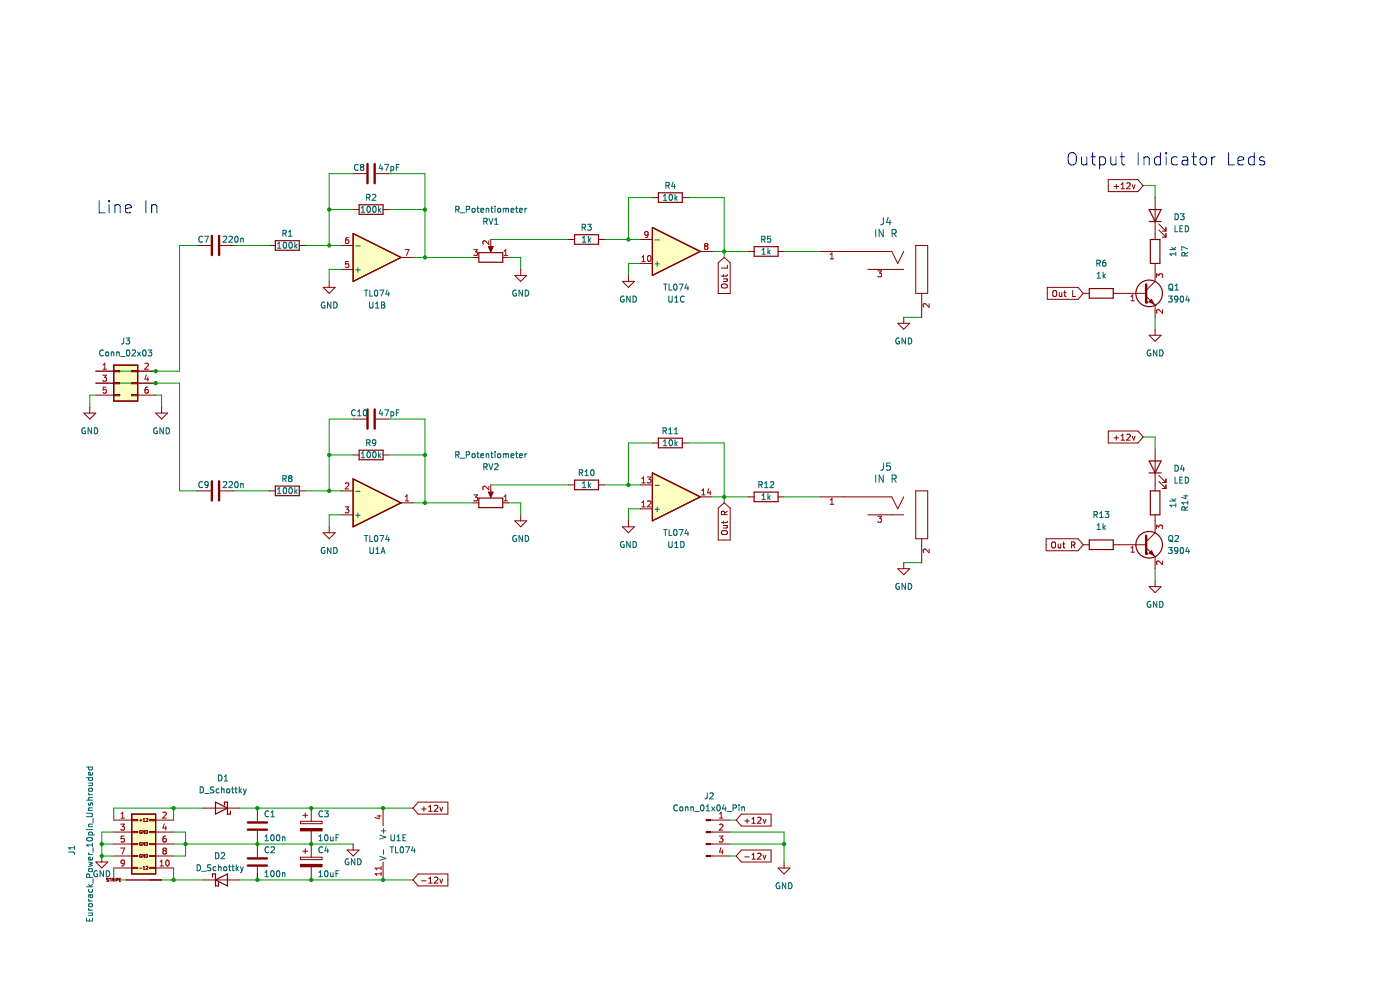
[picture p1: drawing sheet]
<svg xmlns="http://www.w3.org/2000/svg" width="297mm" height="210mm" viewBox="0 0 297 210" stroke-linecap="round" stroke-linejoin="round" font-family="sans-serif">
<path d="M138.4 48.3l10.2 5-10.2 5.1z" fill="#ffffc2"/>
<path d="M138.4 48.3l10.2 5-10.2 5.1z" fill="none" stroke="#840000" stroke-width=".25"/>
<path d="M138.4 100.3l10.2 5.1-10.2 5.1z" fill="#ffffc2"/>
<path d="M138.4 100.3l10.2 5.1-10.2 5.1z" fill="none" stroke="#840000" stroke-width=".25"/>
<path d="M27.9 172.7h5.1v12.7h-5.1z" fill-rule="evenodd" fill="#ffffc2"/>
<path d="M27.9 172.7h5.1v12.7h-5.1z" fill="none" stroke="#840000" stroke-width=".25"/>
<path d="M74.9 101.6l10.2 5.1-10.2 5z" fill="#ffffc2"/>
<path d="M74.9 101.6l10.2 5.1-10.2 5z" fill="none" stroke="#840000" stroke-width=".25"/>
<path d="M24.1 77.5h5.1v7.6h-5.1z" fill-rule="evenodd" fill="#ffffc2"/>
<path d="M24.1 77.5h5.1v7.6h-5.1z" fill="none" stroke="#840000" stroke-width=".25"/>
<path d="M74.9 49.5l10.2 5.1-10.2 5.1z" fill="#ffffc2"/>
<g fill="none" stroke="#840000" stroke-width=".25">
<path d="M74.9 49.5l10.2 5.1-10.2 5.1zM138.4 48.3l10.2 5-10.2 5.1zM139.7 40.9h5v2h-5zM160 52.3h5.1v2.1h-5.1zM139.7 93h5v2h-5zM58.4 103.1h5.1v2h-5.1zM138.4 100.3l10.2 5.1-10.2 5.1zM160 104.4h5.1v2h-5.1zM27.9 172.7h5.1v12.7h-5.1zM45.7 170.2l2.6 1.2-2.6 1.3zM47.6 170.8v-.6h.7v2.5h.6v-.6M45.1 186v-.6h.6v2.5h.6v-.6"/>
<path d="M45.7 186.7l2.6-1.3v2.5z"/>
</g>
<g fill="none" stroke="#009600" stroke-width=".21">
<path d="M74.9 36.8h-5.1v15.3M82.5 36.8h7.7v17.8M242.5 39.4h2.6v2.5M41.9 52.1h-3.8v26.6h-17.8M49.5 52.1h7.6M64.8 52.1h7.6M69.8 44.5h5.1M72.4 57.1h-2.6v2.6M82.5 44.5h7.7M87.6 54.6h12.7M104.1 50.8h16.5M107.9 54.6h2.6v2.5"/>
<path d="M128.2 50.8h7.7M135.9 55.9h-2.6v2.5M138.4 41.9h-5.1v8.9M146 41.9h7.6v12.7M151.1 53.3h7.6M166.3 53.3h7.6M191.7 67.3h3.8M245.1 67.3v2.5M20.3 81.3h17.8v22.8h3.8M20.3 83.8h-1.3v2.6M33 83.8h1.3v2.6M69.8 96.5h5.1"/>
<path d="M74.9 88.9h-5.1v15.2M82.5 88.9h7.7v17.8M82.5 96.5h7.7M138.4 94h-5.1v8.9M146 94h7.6v12.7M242.5 92.7h2.6v2.5M49.5 104.1h7.6M64.8 104.1h7.6M72.4 109.2h-2.6v2.5M87.6 106.7h12.7M104.1 102.9h16.5M107.9 106.7h2.6v2.5"/>
<path d="M128.2 102.9h7.7M135.9 107.9h-2.6v2.6M151.1 105.4h7.6M166.3 105.4h7.6M191.7 119.4h3.8M245.1 120.6v2.6M21.6 179h2.5M24.1 176.5h-2.5v5.1h2.5M36.8 176.5h2.6v5.1h-2.6M36.8 171.4v2.6M36.8 179h38.1M43.2 171.4h-19.1v2.6"/>
<path d="M50.8 171.4h36.8M154.9 176.5h11.4v6.3M154.9 179h11.4M154.9 174h1.3M24.1 184.1v2.6h19.1M36.8 184.1v2.6M50.8 186.7h36.8M54.6 185.4v1.3M154.9 181.6h1.3"/>
</g>
<g fill="none" stroke="#0000c2" stroke-width=".21">
<path d="M226.7 32.8a.87 .87 0 0 1 1-.4 .87 .87 0 0 1 .6 .9v.8a.87 .87 0 0 1-.8 .9 .87 .87 0 0 1-.9-.9zM229.4 33.3l.2 1.6a.71 .71 0 0 0 1-.2M230.6 33.3v1.7M231.4 33.3h1M231.8 32.4v2.2l.1 .3 .5 .1M233.3 33.4l.7-.1 .5 .5v.7l-.2 .4-.3 .1-.7-.1M233.3 33.3v2.6M235.6 33.3l.2 1.6a.71 .71 0 0 0 1-.2M236.8 33.3v1.7M237.6 33.3h1M238 32.4v2.2l.1 .3 .5 .1M241.5 32.4v2.6"/>
<path d="M242.7 33.5a.65 .65 0 0 1 1.1 .1v1.4M242.7 33.3v1.7M246.2 33.4l-.8-.1-.5 .5v.7l.3 .4 .2 .1 .8-.1M246.2 32.4v2.6M247.4 32.4v.2M247.4 33.3v1.7M247.4 32.4l-.1 .1 .1 .1M247.4 32.4l.1 .1-.1 .1M249.7 33.4l-.7-.1-.5 .5v.7l.3 .4 .2 .1 .7-.1M250.9 33.4l.2-.1 .8 .1 .1 1.6M252 33.9l-.9 .1a.51 .51 0 0 0-.4 .5 .51 .51 0 0 0 .4 .5l.9-.1M252.8 33.3h1"/>
<path d="M253.2 32.4v2.2l.1 .3 .5 .1M254.7 33.5a.71 .71 0 0 1 .7-.3 .71 .71 0 0 1 .5 .6v.7a.71 .71 0 0 1-.6 .5 .71 .71 0 0 1-.7-.5zM257.1 33.3v1.7M257.8 33.3a.66 .66 0 0 0-.7 .5M260.6 32.4v2.6h1.3M262.6 34.1l1.3-.2-.2-.5-.7-.1-.4 .3 .1 1.3 .3 .1 .7-.1M266.1 33.4l-.8-.1-.5 .5v.7l.3 .4 .2 .1 .8-.1M266.1 32.4v2.6M268.2 33.4l-.6-.1-.4 .3 .1 .4 .9 .2 .1 .3-.1 .4-.3 .1-.7-.1M21 42.5v2.6h1.3M23.1 42.5v.3M23.1 43.4v1.7"/>
<path d="M23.1 42.5l-.1 .2 .1 .1M23.1 42.5l.2 .2-.2 .1M24.4 43.4v1.7M24.4 43.7a.65 .65 0 0 1 1.1 .1v1.3M26.6 44.3l1.2-.3-.1-.5-.7-.1-.4 .4 .1 1.2 .3 .1 .7-.1M30.9 42.5v2.6M32.2 43.7a.65 .65 0 0 1 1.1 .1v1.3M32.2 43.4v1.7"/>
</g>
<g fill="none" stroke="#840000" stroke-width=".21">
<path d="M235.1 38.1h6.3l1.1 1.3-1.1 1.2h-6.3zM236.3 39.6h1M236.8 39.1v.9M237.8 39.1l.4-.3v1.2M239 38.9l.5-.1 .3 .3-.8 .9h.8M240.2 39.2l.3 .8 .3-.8M132.1 59.7h2.5l-1.3 1.3zM133.3 58.4v1.3M135.9 55.9h2.5M135.9 50.8h2.5M138.4 41.9h1.3M144.7 41.9h1.3"/>
<path d="M148.6 53.3h2.5M152.4 55.7l1.2-1.1 1.3 1.1v6.6h-2.5zM153.5 59.2h.8M153.5 58.3v.4M154.2 59.2v.4l-.7 .1M154.3 56.3v.6h-1.3M154.3 58.3l-.2 .3h-1.1M158.7 53.3h1.3M165.1 53.3h1.2M237.8 40h.8M153.1 60.4l.8-.1a.42 .42 0 0 1 .4 .4 .42 .42 0 0 1-.4 .4h-.4a.42 .42 0 0 1-.4-.2 .42 .42 0 0 1 0-.5zM222.2 61h6.5l1.1 1.2-1.1 1.3h-6.5z"/>
<path d="M223.4 61.8l.2-.2a.43 .43 0 0 1 .6 .5v.4a.42 .42 0 0 1-.4 .4 .42 .42 0 0 1-.5-.4zM224.7 62.1l.1 .7h.5M225.3 62.1v.8M225.7 62.1h.5M225.9 61.6v1.1l.3 .2M227.6 61.6v1.3h.6M138.4 94h1.3M144.7 94h1.3M235.1 91.4h6.3l1.1 1.3-1.1 1.3h-6.3zM236.3 92.9h1M236.8 92.4v1M237.8 93.4h.8"/>
<path d="M237.8 92.5l.4-.4v1.3M239 92.2l.5-.1 .3 .4-.8 .9h.8M240.2 92.5l.3 .9 .3-.9M41.9 104.1h2.8M46.7 104.1h2.8M57.1 104.1h1.3M63.5 104.1h1.3M104.1 104.1v1M109.2 110.5h2.5l-1.2 1.2zM110.5 109.2v1.3M132.1 111.7h2.5l-1.3 1.3zM133.3 110.5v1.2"/>
<path d="M135.9 107.9h2.5M135.9 102.9h2.5M148.6 105.4h2.5M152.4 107.8l1.2-1.1 1.3 1.1v6.8h-2.5zM153.1 112.7l.8-.2a.42 .42 0 0 1 .4 .5 .42 .42 0 0 1-.4 .4h-.4a.42 .42 0 0 1-.4-.2 .42 .42 0 0 1 0-.5zM153.5 110.6v.4M153.5 111.5h.8M153.7 109.2l-.1-.6-.4-.1-.2 .7h1.3M154.2 111.5v.4l-.7 .1M154.3 110.6l-.2 .3h-1.1M154.3 108.4l-.6 .5M158.7 105.4h1.3"/>
<path d="M165.1 105.4h1.2M221.9 114.3h6.8l1.1 1.3-1.1 1.2h-6.8zM223.1 115.1l.3-.1a.43 .43 0 0 1 .5 .4v.4a.42 .42 0 0 1-.4 .4 .42 .42 0 0 1-.4-.4zM224.5 115.4v.8l.5-.1M225 115.4v.8M225.4 115.4h.5M225.6 115v1l.3 .2M227.3 115.6h.6l.1-.5-.7-.1v1.2M227.6 115.6l.4 .6M24.1 179h3.8M24.1 176.5h3.8M24.1 174h3.8"/>
<path d="M27.9 173.8h1.3v.3h-1.3zM27.9 176.4h1.3v.2h-1.3zM27.9 178.9h1.3v.3h-1.3zM29.6 174h.5M29.9 173.8v.4M30 176.2a.29 .29 0 0 0-.4 .3 .29 .29 0 0 0 .4 .2l-.1-.2M30 178.7a.29 .29 0 0 0-.4 .3 .29 .29 0 0 0 .4 .3l-.1-.2M30.4 174.2h.3M30.4 173.8l.2-.2v.6M30.7 176.2v.6l-.4-.6v.6M30.7 178.7v.6l-.4-.6v.6M31 176.2a.32 .32 0 0 1 .3 .3 .32 .32 0 0 1-.3 .3z"/>
<path d="M31 178.7a.32 .32 0 0 1 .3 .3 .32 .32 0 0 1-.3 .3zM31 173.7l.2-.1 .2 .2-.4 .4h.4M31.7 178.9h1.3v.3h-1.3zM31.7 176.4h1.3v.2h-1.3zM31.7 173.8h1.3v.3h-1.3zM33 179h3.8M33 176.5h3.8M33 174h3.8M43.2 171.4h7.6M88.7 170.2h6.3v2.5h-6.3l-1.1-1.3zM89.4 171.6h1M89.9 171.1v1"/>
<path d="M91 172.1h.7M91 171.2l.3-.4v1.3M92.2 170.9l.4-.1 .3 .4-.8 .9h.8M93.3 171.2l.3 .9 .3-.9M157.3 172.7h6.3v2.5h-6.3l-1.1-1.2zM158 174.1h1M158.5 173.7v.9M159.5 173.7l.4-.3v1.2M159.5 174.6h.7M160.7 173.5l.5-.1 .3 .3-.8 .9h.8M161.9 173.8l.3 .8 .3-.8M20.3 182.8h2.6l-1.3 1.3z"/>
<path d="M21.6 181.6v1.2M23 186.3l-.3 .1v.1l.3 .3-.4 .1M23.2 186.3h.3M23.4 186.3v.6M23.8 186.6h.3v-.2l-.3-.1v.6M23.9 186.6l.2 .3M24.1 184.1h3.8M24.1 181.6h3.8M24.4 186.3v.6M24.7 186.6h.3v-.2l-.3-.1v.6M25.3 186.6h.2M25.6 186.3h-.3v.6h.3"/>
<path d="M26.7 186.7h7.6M27.9 181.5h1.3v.2h-1.3zM27.9 184h1.3v.2h-1.3zM29.6 184.2h.5M30 181.3a.29 .29 0 0 0-.4 .3 .29 .29 0 0 0 .4 .2l-.1-.2M30.4 183.9l.2-.1v.6M30.4 184.4h.3M30.7 181.2v.7l-.4-.7v.7M31 181.2a.32 .32 0 0 1 .3 .3 .32 .32 0 0 1-.3 .4zM31 183.8h.2l.2 .1-.4 .5h.4M31.7 184h1.3v.2h-1.3zM31.7 181.5h1.3v.2h-1.3z"/>
<path d="M33 184.1h3.8M33 181.6h3.8M43.2 186.7h7.6M88.7 185.4h6.3v2.5h-6.3l-1.1-1.2zM89.4 186.8h1M91 186.4l.3-.3v1.2M91 187.3h.7M92.2 186.2l.4-.1 .3 .3-.8 .9h.8M93.3 186.5l.3 .8 .3-.8M157.3 180.3h6.3v2.5h-6.3l-1.1-1.2zM158 181.8h1M159.5 182.2h.7"/>
<path d="M159.5 181.3l.4-.3v1.2M160.7 181.1l.5-.1 .3 .3-.8 .9h.8M161.9 181.4l.3 .8 .3-.8"/>
</g>
<g fill="none" stroke="#006464" stroke-width=".21">
<path d="M141.3 39.3h.6v-.5l-.6-.1v1.3M141.6 39.3l.4 .7M142.8 38.6l-.3 .9h.8M143.1 39.1v.9M138.9 56h1M138.9 50.9h1M139.4 55.5v1M140.7 42.5h.8M140.7 41.6l.4-.4v1.3M142.1 41.3l.1-.1a.68 .68 0 0 1 .5 .7 .68 .68 0 0 1-.5 .6l-.3-.5zM143.2 41.2v1.3M143.3 42l.4 .5"/>
<path d="M143.7 41.6l-.5 .5M161.6 50.8l.6-.1 .1-.5-.7-.1v1.3M161.6 53l.4-.3v1.2M161.6 53.9h.8M161.9 50.8l.4 .6M162.9 52.7v1.2M163 53.4l.4 .5M163.4 53.1l-.5 .5M163.5 50.1h-.6l-.1 .6h.6l.1 .6-.2 .1-.5-.1M132.4 62.9a.58 .58 0 0 0-.8 .6 .58 .58 0 0 0 .8 .5v-.5h-.2M133.7 62.8v1.3l-.7-1.3v1.3M134.3 62.8a.64 .64 0 0 1 .7 .6 .64 .64 0 0 1-.7 .7z"/>
<path d="M140.8 60.3h.7M141.2 60.3v1.2M141.9 62.8v1l.2 .3 .4-.1 .1-.2v-1M141.9 60.3v1.2h.6M143 60.4l.2-.1a.68 .68 0 0 1 .4 .6 .68 .68 0 0 1-.4 .6l-.3-.4zM143.1 64.1h.8M143.1 63.2l.4-.4v1.3M144.1 60.3h.8l-.5 1.2M145.1 62.9a.56 .56 0 0 0-.8 .5 .56 .56 0 0 0 .8 .6M145.6 60.2l-.3 .9h.8M145.9 60.7v.8M140.7 91.4l.6-.1v-.4l-.6-.2v1.3"/>
<path d="M140.7 93.6l.4-.3v1.2M140.7 94.5h.8M141 91.4l.4 .6M141.9 92h.7M141.9 91.1l.3-.4v1.3M142.1 93.4l.1-.1a.68 .68 0 0 1 .5 .6 .68 .68 0 0 1-.5 .6l-.3-.4zM143.1 92h.7M143.1 91.1l.3-.4v1.3M143.2 93.3v1.2M143.3 94.1l.4 .4M143.7 93.7l-.5 .5M43 102.3a.56 .56 0 0 0-.8 .5 .56 .56 0 0 0 .8 .5"/>
<path d="M44.2 102.7l-.3 .3-.3-.1-.1-.6 .4-.1 .3 .2-.1 .7-.2 .3h-.3M47.4 102.3l.5-.1 .2 .3-.8 .9h.8M48.6 102.3l.5-.1 .2 .3-.8 .9h.8M50 102.2h.1a.68 .68 0 0 1 .4 .6 .68 .68 0 0 1-.4 .6 .84 .84 0 0 1-.1-1.2zM51.1 102.6v.8M51.1 102.7h.4l.1 .7M58.9 104.7h.7M58.9 103.8l.3-.4v1.3M60 101.6l.6-.1 .1-.5-.7-.1v1.3M60.2 103.6l.2-.2a.68 .68 0 0 1 .4 .7 .68 .68 0 0 1-.4 .6l-.3-.5zM60.3 101.6l.4 .6M61.4 103.6l.2-.2a.68 .68 0 0 1 .4 .7 .68 .68 0 0 1-.4 .6l-.3-.5z"/>
<path d="M61.5 101.4l-.3 .3 .1 .3 .2 .2 .3-.1 .1-.2v-.2l-.2-.3M61.5 101.4l-.3-.2 .3-.3h.2l.2 .2-.2 .3M61.5 101.4h.2M62.6 103.4v1.3M62.7 104.2l.3 .5M63 103.9l-.4 .4M109.5 113.7a.58 .58 0 0 0-.7 .5 .58 .58 0 0 0 .8 .5v-.4h-.3M110.8 113.6v1.3l-.7-1.3v1.3M111.4 113.6a.64 .64 0 0 1 .8 .6 .64 .64 0 0 1-.8 .7zM132.4 114.9a.58 .58 0 0 0-.8 .6 .58 .58 0 0 0 .8 .5v-.4h-.2M133.7 114.9v1.2l-.7-1.2v1.2M134.3 114.9a.64 .64 0 0 1 .7 .6 .64 .64 0 0 1-.7 .6z"/>
<path d="M138.9 108h1M138.9 103h1M139.4 107.5v1M140.8 112.3h.7M141.2 112.3v1.3M141.9 114.9v1l.2 .2h.4l.1-.2v-1M141.9 112.3v1.3h.6M143.1 112.4l.1-.1a.68 .68 0 0 1 .4 .7 .68 .68 0 0 1-.4 .6 .84 .84 0 0 1-.1-1.2zM143.1 115.2l.4-.3v1.2M143.1 116.1h.8M144.1 112.3h.8l-.5 1.3M144.4 114.9a.64 .64 0 0 1 .7 .6 .64 .64 0 0 1-.7 .6z"/>
<path d="M145.6 112.3l-.3 .9h.8M145.9 112.7v.9M161 102.8h.6v-.5l-.6-.1v1.2M161.3 102.8l.4 .6M161.6 105.1l.4-.4v1.3M161.6 106h.8M162.2 103.4h.7M162.2 102.5l.4-.3v1.2M162.9 104.7v1.3M163 105.5l.4 .5M163.4 105.1l-.5 .5M163.4 102.3l.5-.1 .2 .3-.8 .9h.8"/>
<path d="M15.8 179.8h-1.2l.3 .4M15.8 179.5v.7M18.4 172.5h1l.2 .3v.3l-.2 .1h-1M18.4 176h.1M18.4 169.7h1.2M18.4 165h1.2M18.4 162.7h1.2M18.5 177.8a.61 .61 0 0 1 .7-.2 .61 .61 0 0 1 .4 .6 .75 .75 0 0 1-1.2-.2zM18.8 168.2l.2 .4M18.8 177.1h1.3M18.8 176h.8M18.8 175.4h.8"/>
<path d="M18.8 171.9h.8M18.8 168.6h.8M18.8 166.1h.8M18.8 165v.3l.2 .3 .6-.2v-.4M18.8 162.7v.4l.2 .2 .6-.1v-.5M18.8 170.3v.3l.2 .2h.1l.2-.5h.3v.5M18.8 177.1v-.4l.2-.2 .6 .1v.5M18.9 167.2h.6l.1 .5-.7 .1-.1-.2zM19.5 166.1l.1 .5h-.8M19.6 163.9v.3l-.2 .2-.6-.1v-.4l.3-.1 .1 .6M19.6 174.8l-.8 .1 .1 .5M19.6 178.9v.7"/>
<path d="M19.6 169.2h-.8l.1 .5M19.6 171.4h-.8l.1 .5M19.6 179.2h-1.2l.3 .4M19.8 173.5v1M19.8 179.8v1M42.5 166.9a.64 .64 0 0 1 .7 .7 .64 .64 0 0 1-.7 .6zM43.4 168.3h1M45.4 167h-.7v.4l.5 .2 .2 .3-.3 .3-.5-.1M46.4 164.4a.64 .64 0 0 1 .7 .6 .64 .64 0 0 1-.7 .7zM46.5 167.4l-.4-.1-.3 .3 .2 .5h.5M47 167.5l.5-.1v.8M47 166.9v1.3"/>
<path d="M47.6 165.7h.7M47.6 164.7l.3-.3v1.3M48.1 167.5l.2-.2 .4 .2-.1 .6h-.5zM49.1 167.3h.5M49.3 166.9v1.1l.3 .2M49.8 167.3h.5M50 166.9v1.1l.3 .2M50.7 166.9v1.3M50.9 167.7l.3 .5M51.2 167.3l-.5 .5M51.7 167.3l.3 .9M52 168.2l-.3 .4"/>
<path d="M52.3 167.3l-.3 .9M14.6 180.7l1 .1 .2 .4M18.4 194.8v.6h1.2v-.6M18.4 188.1h1.2M18.8 193.7h.8M18.8 193.1h.8M18.8 192.7l.2 .4M18.8 180.9l.2 .4M18.8 190.8l.2 .3M18.8 191.1h.8M18.8 187.6l.5 .5M18.8 182.8l.8 .3-.6 .2 .6 .3-.8 .2"/>
<path d="M18.8 181.3h.8M18.8 184.4l.6-.2 .2 .5-.2 .2h-.4l-.2-.2zM18.8 188.7v.3l.2 .3 .6-.2v-.4M18.9 191.7h.6l.1 .5-.7 .1-.1-.2zM19 194.9v.5M19 186.1v-.6l-.5-.1-.1 .7h1.2M19.1 189.8l.2 .6 .3-.2v-.4M19.5 193.7l.1 .5h-.8M19.6 181.9v.3l-.2 .2h-.6v-.5l.3-.1 .1 .6M19.6 189.8l-.8 .1v.4M19.6 187.6l-.5 .4M19.8 186.4v1"/>
<path d="M20.6 184.8a.58 .58 0 0 0-.7 .5 .58 .58 0 0 0 .8 .5v-.4h-.3M22 184.7v1.3l-.8-1.3v1.3M22.6 184.7a.64 .64 0 0 1 .7 .6 .64 .64 0 0 1-.7 .7zM41.8 183.4a.64 .64 0 0 1 .8 .7 .64 .64 0 0 1-.8 .6zM42.8 184.8h1M44.7 183.5h-.6v.4l.5 .3 .1 .3-.2 .2-.5-.1M45.7 180.9a.64 .64 0 0 1 .8 .6 .64 .64 0 0 1-.8 .7zM45.8 183.9h-.3l-.3 .2 .1 .5h.5M46.4 183.4v1.3M46.4 184l.4-.1 .1 .8M46.9 181l.5-.1 .3 .4-.8 .9h.8M47.5 184l.2-.1 .4 .1-.1 .6h-.5z"/>
<path d="M48.5 183.9h.5M48.7 183.4v1.1l.3 .2M49.2 183.9h.5M49.4 183.4v1.1l.3 .2M50.1 183.4v1.3M50.2 184.2l.4 .5M50.6 183.9l-.5 .4M51 183.9l.3 .8M51.3 184.7l-.3 .4M51.6 183.9l-.3 .8"/>
</g>
<g fill="none" stroke="#a90000" stroke-width=".21">
<path d="M136.2 55.5h.7M136.2 54.6l.3-.4v1.3M137.5 49.7l-.2 .2-.4-.1-.1-.6 .5-.1 .2 .3-.1 .7-.1 .2-.4 .1M137.6 54.3l.1-.1a.68 .68 0 0 1 .4 .6 .68 .68 0 0 1-.4 .7 .84 .84 0 0 1-.1-1.2zM149.7 52.2l-.2-.2 .2-.3h.2l.3 .2-.3 .3M149.7 52.2l-.2 .2v.4l.2 .1h.4l.1-.2v-.3l-.3-.2M149.7 52.2h.2M136.2 101.5l.3-.3v1.2M136.2 106.6l.3-.4v1.3M136.2 107.5h.7M136.2 102.4h.7M137.3 101.2h.8l-.4 .5 .3 .1v.5l-.1 .1-.6-.1"/>
<path d="M137.4 106.4l.5-.2 .2 .4-.8 .9h.8M148.9 105h.7M148.9 104.1l.3-.4v1.3M150.4 103.7l-.3 .9h.8M150.7 104.1v.9M25.6 174.8h.8l-.4 .5 .3 .1v.6l-.1 .1-.6-.1M25.6 179.9h.9l-.6 1.3M25.7 173.5h.7M25.7 172.6l.3-.3v1.2M26.3 177.4h-.6v.6l.6-.1v.6l-.1 .1-.5-.1M34.6 172.4l.4-.1 .3 .3-.8 .9h.8M34.9 174.8l-.3 .9h.7"/>
<path d="M35.2 175.2v.9M35.2 177.4h-.4l-.2 .3v.7l.2 .2 .4-.1v-.6l-.4-.1-.2 .3M26.4 183l-.2 .2h-.4l-.1-.6 .5-.2 .2 .3-.1 .7-.1 .2-.4 .1M34 183.7h.7M34 182.8l.3-.4v1.3M34.8 180.4l-.2-.2 .2-.3h.2l.3 .2-.3 .3M34.8 180.4l-.2 .3v.3l.2 .2 .4-.1 .1-.2v-.2l-.3-.3M34.8 180.4h.2M35.3 182.6l.2-.2a.68 .68 0 0 1 .4 .7 .68 .68 0 0 1-.4 .6l-.3-.5z"/>
</g>
<path d="M45 102.1v4.1M46.5 102.1v4.1" fill="none" stroke="#840000" stroke-width=".51"/>
<path d="M103.6 104.4h1l-.5 1.1z" fill="#840000"/>
<g fill="none" stroke="#840000" stroke-width=".21">
<path d="M74.9 36.8h2.8M79.7 36.8h2.8M41.9 52.1h2.8M46.7 52.1h2.8M57.1 52.1h1.3M63.5 52.1h1.3M74.9 44.5h1.3M81.3 44.5h1.2M104.1 52.1v1M109.2 58.4h2.5l-1.2 1.3zM110.5 57.1v1.3M120.6 50.8h1.3"/>
<path d="M127 50.8h1.2M20.3 78.7h3.8M24.1 78.6h1.3v.3h-1.3zM27.9 78.6h1.3v.3h-1.3zM29.2 78.7h3.8M17.8 87.6h2.5l-1.3 1.3zM19 86.4v1.2M20.3 81.3h3.8M20.3 83.8h3.8M24.1 81.1h1.3v.3h-1.3zM24.1 83.7h1.3v.2h-1.3zM27.9 83.7h1.3v.2h-1.3z"/>
<path d="M27.9 81.1h1.3v.3h-1.3zM29.2 81.3h3.8M29.2 83.8h3.8M33 87.6h2.6l-1.3 1.3zM34.3 86.4v1.2M68.6 113h2.5l-1.3 1.3zM69.8 111.7v1.3M72.4 104.1h2.5M72.4 109.2h2.5M85.1 106.7h2.5M100.3 106.7h1.3M103.6 104.4h1l-.5 1.1z"/>
<path d="M104.1 102.9v1.2M106.7 106.7h1.2"/>
</g>
<path d="M58.4 51.1h5.1v2h-5.1zM76.2 43.4h5.1v2.1h-5.1zM121.9 49.8h5.1v2h-5.1zM24.1 77.5h5.1v7.6h-5.1zM74.9 101.6l10.2 5.1-10.2 5zM101.6 105.7h5.1v2h-5.1z" fill="none" stroke="#840000" stroke-width=".25"/>
<g fill="none" stroke="#a90000" stroke-width=".21">
<path d="M21.8 79.6h.8l-.4 .5 .3 .1v.5l-.2 .2-.5-.2M21.9 78.3h.7M21.9 77.4l.3-.4v1.3M30.7 77.2l.5-.2 .3 .4-.8 .9h.8M31.1 79.5l-.4 .9h.8M22.5 82.1h-.6v.6h.6v.6l-.2 .1-.4-.1M31.4 82.1l-.4 .1-.2 .2-.1 .8 .3 .2 .4-.1v-.6l-.4-.1-.3 .3M31.4 80v.9M73.2 107.5h.8l-.4 .5 .3 .1v.6l-.1 .1-.6-.1M73.3 102.6l.5-.2 .2 .4-.8 .9h.8M86 106.2h.7M86 105.3l.3-.3v1.2"/>
<path d="M100.5 105h.8l-.4 .5 .3 .1v.5l-.1 .1-.6-.1M103.7 103.1v.8l-.9-.8-.4 .3 .2 .5M106.9 106.2h.8M106.9 105.3l.4-.3v1.2"/>
</g>
<g fill="none" stroke="#006464" stroke-width=".21">
<path d="M76 35a.56 .56 0 0 0-.8 .5 .56 .56 0 0 0 .8 .5M76.7 35.4l-.2 .3v.3l.2 .1h.4l.1-.2v-.2l-.3-.3M76.7 35.4l-.2-.2 .2-.3h.2l.3 .2-.3 .3M76.7 35.4h.2M80.7 34.8l-.3 .9h.8M81.1 35.3v.8M81.6 34.9h.8l-.5 1.2M82.9 35.4l.4-.1 .2 .2-.1 .6h-.5M82.9 35.3v1.3M84.1 35.5h.4M84.7 34.9h-.6v1.2M43 50.2a.56 .56 0 0 0-.8 .5 .56 .56 0 0 0 .8 .6"/>
<path d="M43.4 50.1h.8l-.5 1.3M47.4 50.2l.5-.1 .2 .4-.8 .9h.8M48.6 50.2l.5-.1 .2 .4-.8 .9h.8M49.9 50.2l.2-.1a.68 .68 0 0 1 .4 .6 .68 .68 0 0 1-.4 .7l-.3-.5zM51.1 50.5v.9M51.1 50.7l.4-.1 .1 .8M58.9 52.7h.7M58.9 51.7l.3-.3v1.3M60 49.5l.6-.1 .1-.4-.7-.2v1.3M60.2 51.5l.2-.1a.68 .68 0 0 1 .4 .6 .68 .68 0 0 1-.4 .7l-.3-.5zM60.3 49.5l.4 .6M61.2 50.1h.7"/>
<path d="M61.2 49.2l.4-.4v1.3M61.4 51.5l.2-.1a.68 .68 0 0 1 .4 .6 .68 .68 0 0 1-.4 .7l-.3-.5zM62.6 51.4v1.3M62.7 52.2l.3 .5M63 51.8l-.4 .5M76.6 45h.8M76.6 44.1l.4-.3v1.2M77.8 41.9l.6-.1 .1-.5-.7-.1v1.3M78 43.8h.1a.68 .68 0 0 1 .5 .6 .68 .68 0 0 1-.5 .6 .84 .84 0 0 1-.1-1.2zM78.1 41.9l.4 .6M79 41.3l.5-.1 .2 .4-.8 .9h.8M79.2 43.9l.2-.1a.68 .68 0 0 1 .4 .6 .68 .68 0 0 1-.4 .6l-.3-.5z"/>
<path d="M80.3 43.8v1.2M80.4 44.5l.4 .5M80.8 44.2l-.5 .5M123.5 48.2h.6l.1-.5-.7-.1v1.2M123.6 51.4h.7M123.6 50.5l.3-.4v1.3M123.8 48.2l.4 .6M124.6 47.6h.8l-.4 .5 .4 .1v.5l-.2 .1-.6-.1M124.8 50.1v1.3M124.9 50.9l.4 .5M125.3 50.5l-.5 .5M21.9 74.4a.56 .56 0 0 0-.8 .5 .56 .56 0 0 0 .8 .5"/>
<path d="M22.5 74.8l.1-.1 .4 .1-.1 .6h-.4zM23.6 74.8l.5-.1 .1 .8M23.6 74.7v.8M24.8 74.8l.4-.1 .1 .8M24.8 74.7v.8M25.6 75.6h1M26.2 71.7v1.1l-.4 .2M26.7 71.7h.8l-.4 .5 .4 .1v.5l-.2 .2-.6-.2M26.9 74.4l.2-.2a.68 .68 0 0 1 .5 .7 .68 .68 0 0 1-.5 .6l-.3-.5zM28 74.4l.5-.2 .3 .4-.8 .9h.8M29.2 74.7l.6 .8M29.8 74.7l-.6 .8"/>
<path d="M30.4 74.4l.2-.2a.68 .68 0 0 1 .4 .7 .68 .68 0 0 1-.4 .6l-.3-.5zM31.4 74.2h.8l-.4 .5 .3 .1v.6l-.1 .1-.6-.1M109.5 61.6a.58 .58 0 0 0-.7 .6 .58 .58 0 0 0 .8 .5v-.4h-.3M110.8 61.5v1.3l-.7-1.3v1.3M111.4 61.5a.64 .64 0 0 1 .8 .7 .64 .64 0 0 1-.8 .6zM18.1 90.8a.58 .58 0 0 0-.8 .6 .58 .58 0 0 0 .8 .5v-.4h-.2M19.4 90.7v1.3l-.7-1.3v1.3M20 90.7a.64 .64 0 0 1 .7 .7 .64 .64 0 0 1-.7 .6zM33.3 90.8a.58 .58 0 0 0-.7 .6 .58 .58 0 0 0 .8 .5v-.4h-.3M34.6 90.7v1.3l-.7-1.3v1.3M35.3 90.7a.64 .64 0 0 1 .7 .7 .64 .64 0 0 1-.7 .6zM96.7 96.5l.6-.1v-.5l-.6-.1v1.3"/>
<path d="M97 96.5l.4 .6M97.6 97.2h1M98.9 96.5l.6-.1 .1-.5-.7-.1v1.3M100.2 96.4l.2-.2 .3 .2v.6h-.5zM101.2 96.2h.4M101.3 95.8v1.1l.3 .2M102 96.7l.6-.2-.1-.2-.3-.1-.2 .2 .1 .6h.4M102.6 99h.6l.1-.5-.7-.1v1.2M102.9 99l.5 .6M103.2 96.4l.4-.1 .1 .8M103.2 96.2v.9M103.7 98.4l.4 1.2 .5-1.2"/>
<path d="M104.1 96.2h.5M104.3 95.8v1.1l.3 .2M104.9 98.5l.5-.1 .3 .3-.8 .9h.8M105 95.8v.1M105 96.2v.9M105.6 96.4l.2-.2 .4 .2-.1 .6h-.5zM106.8 96.4l.3-.2 .2 .2M106.8 96.2v.9M107.3 96.4l.2-.2 .3 .1 .1 .8M107.3 96.4v.7M108.4 96.7l.6-.2v-.2l-.4-.1-.2 .2 .1 .6h.5M109.4 96.2h.5"/>
<path d="M109.6 95.8v1.1l.3 .2M110.2 96.7l.6-.2v-.2l-.4-.1-.2 .2 .1 .6h.5M111.4 96.2v.9M111.7 96.2l-.3 .3M68.9 116.2a.58 .58 0 0 0-.8 .6 .58 .58 0 0 0 .8 .5v-.4h-.2M70.2 116.1v1.3l-.7-1.3v1.3M70.8 116.1a.64 .64 0 0 1 .7 .7 .64 .64 0 0 1-.7 .6zM75.4 104.2h1M75.4 109.3h1M75.9 108.8v1M77.3 113.6h.7M77.7 113.6v1.3"/>
<path d="M78.5 113.6v1.3h.6M78.5 116.1v1.1l.2 .2 .4-.1 .1-.1v-1.1M79.5 113.7l.2-.1a.68 .68 0 0 1 .5 .6 .68 .68 0 0 1-.5 .7l-.3-.5zM79.8 117.4h.7M79.8 116.5l.3-.4v1.3M80.6 113.6h.8l-.5 1.3M80.8 117.4l.5-1.3 .4 1.3M81 117h.6M82.1 113.5l-.3 .9h.8M82.4 114v.9"/>
</g>
<path d="M78 34.8v4.1M79.5 34.8v4.1M45 50v4.1M46.5 50v4.1" fill="none" stroke="#840000" stroke-width=".51"/>
<path d="M103.6 52.3h1l-.5 1.2z" fill="#840000"/>
<g fill="none" stroke="#840000" stroke-width=".21">
<path d="M69.8 59.7v1.3M72.4 57.1h2.5M72.4 52.1h2.5M85.1 54.6h2.5M100.3 54.6h1.3M103.6 52.3h1l-.5 1.2zM104.1 50.8v1.3M106.7 54.6h1.2M68.6 61h2.5l-1.3 1.2zM74.9 88.9h2.8M74.9 96.5h1.3M79.7 88.9h2.8"/>
<path d="M81.3 96.5h1.2M120.6 102.9h1.3M127 102.9h1.2M54.6 171.4v2.8M54.6 176.2v5.6M63.7 174.2h4.6v.5h-4.6zM64.3 172.9h1M64.8 172.4v1.1M81.3 171.4v3.8M54.6 183.9v2.8M81.3 182.8v3.9M165.1 184.1h2.5l-1.3 1.3z"/>
<path d="M166.3 182.8v1.3"/>
</g>
<path d="M74.9 49.5l10.2 5.1-10.2 5.1zM101.6 53.6h5.1v2h-5.1zM76.2 95.5h5.1v2h-5.1zM121.9 101.8h5.1v2.1h-5.1z" fill="none" stroke="#840000" stroke-width=".25"/>
<g fill="none" stroke="#a90000" stroke-width=".21">
<path d="M73.9 50.4h-.4l-.2 .3v.7l.2 .3 .4-.2v-.6h-.4l-.2 .2M73.9 55.5h-.6v.6l.6-.1v.6l-.1 .1-.5-.1M85.9 52.9h.9l-.6 1.3M100.5 52.9h.8l-.4 .5 .3 .1v.6l-.1 .1-.6-.1M103.7 51.1v.8l-.9-.8-.4 .2 .2 .5M106.9 54.2h.8M106.9 53.3l.4-.4v1.3M80 173.1h.8M80.4 172.9v.8l-.9-.3M80.8 183.8v.7M80.8 185v.7M80.8 185.4h-1.2l.3 .3"/>
<path d="M80.8 184.1h-1.2l.3 .4"/>
</g>
<g fill="none" stroke="#006464" stroke-width=".21">
<path d="M75.4 57.2h1M75.4 52.2h1M75.9 56.8v.9M96.7 44.4h.6v-.5l-.6-.1v1.2M97 44.4l.4 .6M97.6 45.2h1M98.9 44.4h.6l.1-.5-.7-.1v1.2M100.2 44.3l.2-.1 .3 .1v.7l-.5-.1zM101.2 44.2h.4M101.3 43.8v1.1l.3 .1M102 44.6l.6-.1-.1-.3h-.3l-.2 .2 .1 .6h.4M102.6 47l.6-.1 .1-.5-.7-.1v1.3"/>
<path d="M102.9 47l.5 .6M103.2 44.3l.4-.1 .1 .8M103.2 44.2v.8M103.7 46.3l.4 1.3 .5-1.3M104.1 44.2h.5M104.3 43.8v1.1l.3 .1M104.9 47.6h.8M104.9 46.7l.4-.4v1.3M105 43.8v.1M105 44.2v.8M105.6 44.3l.2-.1 .4 .1-.1 .7-.5-.1zM106.8 44.3l.3-.1 .2 .2"/>
<path d="M106.8 44.2v.8M107.3 44.4l.2-.2h.3l.1 .8M107.3 44.4v.6M108.4 44.6l.6-.1v-.3h-.4l-.2 .2 .1 .6h.5M109.4 44.2h.5M109.6 43.8v1.1l.3 .1M110.2 44.6l.6-.1v-.3h-.4l-.2 .2 .1 .6h.5M111.4 44.2v.8M111.7 44.2l-.3 .2M68.9 64.1a.58 .58 0 0 0-.8 .6 .58 .58 0 0 0 .8 .5v-.4h-.2M70.2 64.1v1.2l-.7-1.2v1.2M70.8 64.1a.64 .64 0 0 1 .7 .6 .64 .64 0 0 1-.7 .6z"/>
<path d="M77.3 61.5h.7M77.7 61.5v1.3M78.4 64.1v1l.2 .2h.4l.1-.2v-1M78.5 61.5v1.3h.6M79.5 61.7l.2-.2a.68 .68 0 0 1 .5 .7 .68 .68 0 0 1-.5 .6l-.3-.5zM79.7 65.3h.7M79.7 64.4l.3-.3v1.2M80.6 61.5h.8l-.5 1.3M80.9 64.1h.5l.2 .2-.2 .4 .2 .1 .1 .3-.3 .2h-.5zM80.9 64.7h.5M82.1 61.5l-.3 .9h.8M82.4 62v.8"/>
<path d="M75.4 87.1a.56 .56 0 0 0-.8 .5 .56 .56 0 0 0 .8 .5M75.9 88.2h.7M75.9 87.3l.3-.4v1.3M76.6 97.1h.8M76.6 96.2l.4-.4v1.3M77.2 87l.2-.1a.68 .68 0 0 1 .4 .7 .68 .68 0 0 1-.4 .6 .84 .84 0 0 1-.2-1.2zM77.8 93.9h.6l.1-.5-.7-.1v1.2M78 95.9l.1-.1a.68 .68 0 0 1 .5 .7 .68 .68 0 0 1-.5 .6 .84 .84 0 0 1-.1-1.2zM78.1 93.9l.4 .6M79.2 95.9l.2-.1a.68 .68 0 0 1 .4 .7 .68 .68 0 0 1-.4 .6l-.3-.5zM79.7 93.8l-.2 .3-.4-.1v-.6l.4-.1 .2 .2v.7l-.2 .3h-.4M80.3 95.8v1.3"/>
<path d="M80.4 96.6l.4 .5M80.7 86.9l-.3 .9h.8M80.8 96.2l-.5 .5M81.1 87.4v.8M81.6 86.9h.8l-.5 1.3M82.9 87.4h.4l.2 .2-.1 .5h-.5M82.9 87.4v1.2M84.1 87.5h.4M84.7 86.9h-.6v1.3M124.1 100l.4-.4v1.3M125.4 99.7l.2-.1a.68 .68 0 0 1 .5 .7 .68 .68 0 0 1-.5 .6l-.3-.5zM122.9 100.3l.6-.1 .1-.5-.7-.1v1.3"/>
<path d="M123.2 100.3l.4 .6M123.6 103.4h.7M123.6 102.5l.3-.3v1.2M124.1 100.9h.7M124.8 102.2v1.2M124.9 103l.4 .4M125.3 102.6l-.5 .5M56.2 177.4l.4-.3v1.2M56.2 178.3h.7M57 179.7a.56 .56 0 0 0-.8 .6 .56 .56 0 0 0 .8 .5M57 172.1a.56 .56 0 0 0-.8 .5 .56 .56 0 0 0 .8 .5M57.5 179.7l.5-.1 .2 .4-.8 .9h.8"/>
<path d="M57.5 173.3h.7M57.5 172.4l.4-.4v1.3M57.6 177.1h.1a.68 .68 0 0 1 .5 .6 .68 .68 0 0 1-.5 .6 .84 .84 0 0 1-.1-1.2zM58.8 177.2l.1-.1a.68 .68 0 0 1 .5 .6 .68 .68 0 0 1-.5 .6l-.3-.4zM59.9 177.5v.8M59.9 177.6h.5l.1 .7M80.6 177.1l1.2 .5-1.2 .4M80.9 176.2h.9M81.4 175.8v.9M82.8 179.6h.7M82.9 177.1v1l.3 .2h.4l.1-.2v-1M83.1 179.6v1.3"/>
<path d="M83.9 179.6v1.3h.6M84.2 178.3h.7M84.2 177.4l.4-.3v1.2M85 179.7l.2-.1a.68 .68 0 0 1 .4 .7 .68 .68 0 0 1-.4 .6l-.3-.5zM85.5 177.7h.4M86 179.6h.9l-.6 1.3M86.1 177.1h-.6v1.2h.6M87.6 179.6l-.3 .9h.8M56.2 186h.7M56.2 185.1l.4-.4v1.3M57.6 184.8l.1-.1a.68 .68 0 0 1 .5 .6 .68 .68 0 0 1-.5 .7 .84 .84 0 0 1-.1-1.2zM58.8 184.8l.1-.1a.68 .68 0 0 1 .5 .6 .68 .68 0 0 1-.5 .7l-.3-.5z"/>
<path d="M59.9 185.1v.9M59.9 185.2h.5l.1 .8M80.6 181.7l1.2 .4-1.2 .4M81.4 180.3v.9M87.9 180v.9M165.4 187.3a.58 .58 0 0 0-.8 .6 .58 .58 0 0 0 .8 .5v-.4h-.2M166.7 187.2v1.3l-.7-1.3v1.3M167.3 187.2a.64 .64 0 0 1 .7 .7 .64 .64 0 0 1-.7 .6z"/>
</g>
<path d="M78 86.9v4M79.5 86.9v4M52.6 174.5h4M52.6 176h4M52.6 182.1h4M52.6 183.6h4" fill="none" stroke="#840000" stroke-width=".51"/>
<path d="M63.7 175.7h4.6v.5h-4.6z" fill-rule="evenodd" fill="#840000"/>
<path d="M63.7 175.7h4.6v.5h-4.6zM66 171.4v2.8M66 176.2v2.8M63.7 181.8h4.6v.5h-4.6zM64.3 180.6h1M64.8 180.1v1" fill="none" stroke="#840000" stroke-width=".21"/>
<path d="M67.7 178.3h.7M67.7 177.4l.3-.3v1.2M68.4 172.1a.56 .56 0 0 0-.8 .5 .56 .56 0 0 0 .8 .5M68.9 172h.7l-.4 .5 .4 .1v.5l-.2 .2-.5-.2M69 177.1h.2a.68 .68 0 0 1 .4 .6 .68 .68 0 0 1-.4 .6 .84 .84 0 0 1-.2-1.2zM70.1 177.5l.1 .8 .5-.1M70.7 177.5v.8M71.3 177.7h.4M71.9 177.1h-.6v1.2" fill="none" stroke="#006464" stroke-width=".21"/>
<path d="M63.7 183.4h4.6v.5h-4.6z" fill-rule="evenodd" fill="#840000"/>
<path d="M66 179v2.8M74.9 179v1.3M150.7 179h.4M150.7 176.5h.4M150.7 174h.4M63.7 183.4h4.6v.5h-4.6zM66 183.9v2.8M73.6 180.3h2.6l-1.3 1.3zM150.7 181.6h.4" fill="none" stroke="#840000" stroke-width=".21"/>
<g fill="none" stroke="#006464" stroke-width=".21">
<path d="M68.4 179.7a.56 .56 0 0 0-.8 .6 .56 .56 0 0 0 .8 .5M69.2 179.6l-.3 .9h.8M67.7 186h.7M67.7 185.1l.3-.4v1.3M69 184.8l.2-.1a.68 .68 0 0 1 .4 .6 .68 .68 0 0 1-.4 .7 .84 .84 0 0 1-.2-1.2zM69.5 180v.9M70.1 185.1l.1 .8 .5-.1M70.7 185.1v.9M71.3 185.3h.4M71.9 184.7h-.6v1.3M73.9 182.2a.58 .58 0 0 0-.7 .6 .58 .58 0 0 0 .8 .5v-.4h-.2M75.3 182.2v1.2l-.7-1.2v1.2"/>
<path d="M75.9 182.2a.64 .64 0 0 1 .7 .6 .64 .64 0 0 1-.7 .6z"/>
</g>
<path d="M149.8 181.5h.9v.2h-.9z" fill-rule="evenodd" fill="#840000"/>
<path d="M149.8 181.5h.9v.2h-.9z" fill="none" stroke="#840000" stroke-width=".21"/>
<path d="M149.8 178.9h.9v.3h-.9z" fill-rule="evenodd" fill="#840000"/>
<path d="M149.8 178.9h.9v.3h-.9z" fill="none" stroke="#840000" stroke-width=".21"/>
<path d="M149.8 176.4h.9v.2h-.9z" fill-rule="evenodd" fill="#840000"/>
<path d="M149.8 176.4h.9v.2h-.9z" fill="none" stroke="#840000" stroke-width=".21"/>
<path d="M149.8 173.8h.9v.3h-.9z" fill-rule="evenodd" fill="#840000"/>
<g fill="none" stroke="#840000" stroke-width=".21">
<path d="M245.1 95.2v8.9M243.1 116.2l2 1.9M245.1 118.1h.1M245.1 109.2v1.3M245.1 113l-2 1.9M245.8 102.1l1.5 1.5M245.8 100.8l1.5 1.6M246.6 103.6h.7M246.6 102.4h.7M247.3 101.6v.8M247.3 102.9v.7M149.8 173.8h.9v.3h-.9z"/>
<path d="M151.1 174h3.8M151.1 176.5h3.8M151.1 179h3.8M151.1 181.6h3.8"/>
</g>
<path d="M152.6 177.4h.8l-.5 .4 .4 .2v.5l-.2 .1-.5-.1M152.6 173.5h.8M152.6 172.6l.4-.3v1.2M152.6 174.9l.5-.1 .3 .4-.8 .9h.8M152.9 179.8l-.3 .9h.8M153.2 180.3v.9" fill="none" stroke="#a90000" stroke-width=".21"/>
<g fill="none" stroke="#006464" stroke-width=".21">
<path d="M249.3 98.7a.64 .64 0 0 1 .7 .6 .64 .64 0 0 1-.7 .6zM250.8 98.6l-.3 .9h.8M251.1 99.1v.8M248.2 106.3h1.2M248.6 105.8l.5 .5M249.3 101.2v1.3h.6M249.4 106.8v.7M249.4 107.2h-1.2l.3 .3M249.4 105.8l-.4 .4M250.3 101.8h.4M250.9 101.2h-.6v1.3h.6M251.1 105.2h.9"/>
<path d="M251.4 108.2l-.1-.6-.5-.1-.1 .7h1.3M251.5 101.2a.64 .64 0 0 1 .7 .7 .64 .64 0 0 1-.7 .6zM251.6 105v.8l-1-.3M252 107.5l-.6 .4M252 106.3v.7M252 106.6h-1.3l.4 .4M143.7 170.9a.56 .56 0 0 0-.8 .5 .56 .56 0 0 0 .8 .5M144.3 171.3l.1-.1 .4 .1-.1 .6h-.4zM145.4 171.3l.5-.1 .1 .8M145.4 171.2v.8M146.6 171.3l.4-.1 .1 .8M146.6 171.2v.8"/>
<path d="M147.4 172.1h1M148.7 170.9l.2-.2a.68 .68 0 0 1 .5 .7 .68 .68 0 0 1-.5 .6l-.3-.5zM149.8 172h.8M149.8 171.1l.4-.4v1.3M150 168.2v1.1l-.4 .2M150.6 168.3l.5-.1 .2 .4-.8 .9h.8M151 171.2l.6 .8M151.6 171.2l-.6 .8M152.2 170.9l.2-.2a.68 .68 0 0 1 .4 .7 .68 .68 0 0 1-.4 .6l-.3-.5zM153.6 170.7l-.3 .9h.8M153.9 171.2v.8M154.2 172.1h1"/>
<path d="M155.5 171.4l.6-.1 .1-.4-.7-.2v1.3M156.8 170.7v.2M156.8 171.2v.8M157.4 171.3l.5-.1v.8M157.4 171.2v.8"/>
</g>
<path d="M243.8 97.8h2.5l-1.2 2.5zM243.8 100.3h2.5M244 104.1h2.1v5.1h-2.1z" fill="none" stroke="#840000" stroke-width=".25"/>
<path d="M243.1 113.7v3.8" fill="none" stroke="#840000" stroke-width=".51"/>
<circle cx="243.1" cy="117.5" r=".25" fill="#840000"/>
<path d="M243.8 117.3l.5-.5 .5 1z" fill-rule="evenodd" fill="#840000"/>
<g fill="none" stroke="#840000" stroke-width=".21">
<path d="M245.1 59.7l-2 1.9M243.1 62.9l2 1.9M245.1 64.8h.1M191.7 119.4v1.2M229.8 115.6h1.3M236.2 115.6h6.9M243.8 117.3h.1M244.3 116.8l.5 1-1-.5zM245.1 110.5v2.5M245.1 118.1v2.5M190.5 120.6h2.5l-1.3 1.3zM243.8 124.4h2.5l-1.2 1.3z"/>
<path d="M245.1 123.2v1.2"/>
</g>
<g fill="none" stroke="#840000" stroke-width=".25">
<path d="M231.1 114.5h5.1v2.1h-5.1z"/>
<circle cx="243.8" cy="115.6" r="2.82"/>
</g>
<path d="M239.9 117.1h.8M239.9 116.2l.4-.3v1.2M245.4 112.2v-.8l.4 .4 .2-.4h.5l.1 .2-.1 .6M246.6 119v.8l-.9-.8-.3 .2 .1 .5" fill="none" stroke="#a90000" stroke-width=".21"/>
<g fill="none" stroke="#006464" stroke-width=".21">
<path d="M232.1 109.2l.6-.1v-.5l-.6-.1v1.3M232.4 109.2l.4 .6M232.7 112.3h.8M232.7 111.4l.4-.3v1.2M233.3 109.8h.7M233.3 108.9l.4-.4v1.3M234 111.1v1.2M234.1 111.8l.4 .5M234.4 108.5h.8l-.4 .5 .4 .1v.6l-.2 .1-.6-.1M234.5 111.5l-.5 .5M247.9 116.1h.8l-.5 .5 .4 .1v.6l-.2 .1-.5-.1M248 113.8l.2-.2a.43 .43 0 0 1 .6 .4v.4a.42 .42 0 0 1-.4 .5 .42 .42 0 0 1-.5-.5z"/>
<path d="M248.2 114.6l.7 .4M249.3 113.7l.5-.1 .2 .4-.8 .9h.8M249.9 116.7l-.3 .2h-.3l-.1-.6 .4-.2 .3 .3-.1 .7-.2 .2-.3 .1M250.5 116.3l.2-.2a.68 .68 0 0 1 .4 .7 .68 .68 0 0 1-.4 .6l-.3-.5zM251.9 116.1l-.3 .9h.8M252.2 116.6v.8M190.8 123.8a.58 .58 0 0 0-.8 .6 .58 .58 0 0 0 .8 .5v-.4h-.2M192.1 123.8v1.2l-.7-1.2v1.2M192.7 123.8a.64 .64 0 0 1 .7 .6 .64 .64 0 0 1-.7 .6zM244.1 127.6a.58 .58 0 0 0-.8 .6 .58 .58 0 0 0 .8 .5v-.4h-.2M245.4 127.6v1.2l-.7-1.2v1.2M246 127.6a.64 .64 0 0 1 .8 .6 .64 .64 0 0 1-.8 .6z"/>
</g>
<path d="M243.1 60.3v3.8" fill="none" stroke="#840000" stroke-width=".51"/>
<circle cx="243.1" cy="64.1" r=".25" fill="#840000"/>
<path d="M243.8 64l.5-.5 .5 1z" fill-rule="evenodd" fill="#840000"/>
<g fill="none" stroke="#840000" stroke-width=".21">
<path d="M173.9 53.3h15.3l1.3 2.6 1.2-2.6M184.1 57.1h7.6M194.3 52.1h2.5v10.1h-2.5zM245.1 41.9v8.9M245.1 55.9v3.8M245.8 48.8l1.5 1.5M245.8 47.5l1.5 1.5M246.6 50.3h.7M246.6 49h.7M247.3 48.3v.7M247.3 49.5v.8M190.5 68.6h2.5l-1.3 1.2z"/>
<path d="M191.7 67.3v1.3M195.5 62.2v5.1M229.8 62.2h1.3M236.2 62.2h6.9M243.8 64h.1M243.8 71.1h2.5l-1.2 1.3zM244.3 63.5l.5 1-1-.5zM245.1 64.8v2.5M245.1 69.8v1.3M173.9 105.4h15.3l1.3 2.5 1.2-2.5M184.1 109.2h7.6M194.3 104.1h2.5v10.2h-2.5z"/>
<path d="M195.5 114.3v5.1"/>
</g>
<g fill="none" stroke="#840000" stroke-width=".25">
<path d="M243.8 47h2.5M243.8 44.5h2.5l-1.2 2.5zM244 50.8h2.1v5.1h-2.1zM231.1 61.2h5.1v2h-5.1z"/>
<circle cx="243.8" cy="62.2" r="2.82"/>
</g>
<path d="M176.1 54.9h.8M176.1 54l.4-.4v1.3M186.2 57.5h.8l-.4 .4 .3 .2v.5l-.1 .1-.6-.1M245.4 58.8v-.7l.4 .4 .2-.4h.5l.1 .2-.1 .5M197.1 64.4v.8l-.9-.8-.4 .2 .2 .5M239.9 63.8h.8M239.9 62.9l.4-.4v1.3M246.6 65.7v.8l-.9-.8-.3 .2 .1 .5M176.1 106.1l.4-.4v1.3M176.1 107h.8M186.2 109.5h.8l-.4 .5 .3 .1v.6l-.1 .1-.6-.1M197.1 116.5v.7l-.9-.7-.4 .2 .2 .5" fill="none" stroke="#a90000" stroke-width=".21"/>
<g fill="none" stroke="#006464" stroke-width=".21">
<path d="M185.8 48.7v1.5M187.4 48.7v1.5l-.9-1.5v1.5M187.4 46.2v1.1a.49 .49 0 0 1-.6 .4M188.4 46.1l-.3 1.1h.9M188.8 46.7v1M189.3 49.5l.7-.1 .1-.2v-.3l-.8-.2v1.5M189.6 49.5l.5 .7M232.7 55.9l.6-.1 .1-.5-.7-.1v1.3M232.7 58.1l.4-.4v1.3M232.7 59h.8M233 55.9l.4 .6M234 57.7v1.3"/>
<path d="M234.1 58.5l.4 .5M234.5 55.2l-.4 .1-.1 .2-.1 .7 .2 .3 .5-.2-.1-.6h-.4l-.2 .2M234.5 58.2l-.5 .4M248.2 52.9h1.2M248.6 52.5l.5 .4M249.3 45.4a.64 .64 0 0 1 .7 .6 .64 .64 0 0 1-.7 .6zM249.3 47.9v1.3h.6M249.4 53.5v.7M249.4 53.9h-1.2l.3 .3M249.4 52.5l-.4 .3M250.3 48.5h.4M250.4 45.4h.8l-.4 .4 .3 .2v.5l-.1 .1-.6-.1"/>
<path d="M250.9 47.9h-.6v1.3h.6M251.4 54.3l-.1-.6-.5-.1-.1 .7h1.3M251.5 47.9a.64 .64 0 0 1 .7 .6 .64 .64 0 0 1-.7 .7zM252 53.6l-.6 .4M252 52.8l-1.3-.5v.8M190.8 71.8a.58 .58 0 0 0-.8 .5 .58 .58 0 0 0 .8 .5v-.4h-.2M192.1 71.7v1.3l-.7-1.3v1.3M192.7 71.7a.64 .64 0 0 1 .7 .6 .64 .64 0 0 1-.7 .7zM244.1 74.3a.58 .58 0 0 0-.8 .6 .58 .58 0 0 0 .8 .5v-.4h-.2M245.4 74.2v1.3l-.7-1.3v1.3M246 74.2a.64 .64 0 0 1 .8 .7 .64 .64 0 0 1-.8 .6zM247.9 62.8h.8l-.5 .5 .4 .1v.6l-.2 .1-.5-.1"/>
<path d="M248 60.5l.2-.2a.43 .43 0 0 1 .6 .4v.4a.42 .42 0 0 1-.4 .5 .42 .42 0 0 1-.5-.5zM248.2 61.2l.7 .5M249.3 61.5h.7M249.3 60.6l.3-.3v1.2M249.9 63.4l-.3 .2-.3-.1-.1-.6 .4-.1 .3 .2-.1 .8-.2 .2-.3 .1M250.5 62.9l.2-.1a.68 .68 0 0 1 .4 .6 .68 .68 0 0 1-.4 .7l-.3-.5zM251.9 62.7l-.3 1h.8M252.2 63.2v.9M187.4 98.2v1.1a.49 .49 0 0 1-.6 .4M188.9 98.2h-.8v.7l.2-.1 .5 .1 .1 .2v.5l-.3 .1-.5-.1M185.8 100.8v1.5M187.4 100.8v1.5l-.9-1.5v1.5"/>
<path d="M189.3 101.6l.7-.1 .1-.2v-.4l-.8-.1v1.5M189.6 101.6l.5 .7"/>
</g>
<g fill="#009600">
<circle cx="153.6" cy="53.3" r=".46"/>
<circle cx="133.3" cy="50.8" r=".46"/>
<circle cx="133.3" cy="102.9" r=".46"/>
<circle cx="153.6" cy="105.4" r=".46"/>
<circle cx="36.8" cy="171.4" r=".46"/>
<circle cx="36.8" cy="186.7" r=".46"/>
<circle cx="39.4" cy="179" r=".46"/>
<circle cx="21.6" cy="181.6" r=".46"/>
<circle cx="21.6" cy="179" r=".46"/>
<circle cx="90.2" cy="106.7" r=".46"/>
<circle cx="90.2" cy="96.5" r=".46"/>
<circle cx="69.8" cy="96.5" r=".46"/>
<circle cx="69.8" cy="104.1" r=".46"/>
<circle cx="33" cy="78.7" r=".46"/>
<circle cx="33" cy="81.3" r=".46"/>
<circle cx="69.8" cy="52.1" r=".46"/>
<circle cx="69.8" cy="44.5" r=".46"/>
<circle cx="90.2" cy="54.6" r=".46"/>
<circle cx="90.2" cy="44.5" r=".46"/>
<circle cx="166.3" cy="179" r=".46"/>
<circle cx="54.6" cy="186.7" r=".46"/>
<circle cx="81.3" cy="186.7" r=".46"/>
<circle cx="54.6" cy="179" r=".46"/>
<circle cx="54.6" cy="171.4" r=".46"/>
<circle cx="66" cy="179" r=".46"/>
<circle cx="66" cy="171.4" r=".46"/>
<circle cx="66" cy="186.7" r=".46"/>
<circle cx="81.3" cy="171.4" r=".46"/>
</g>
</svg>
